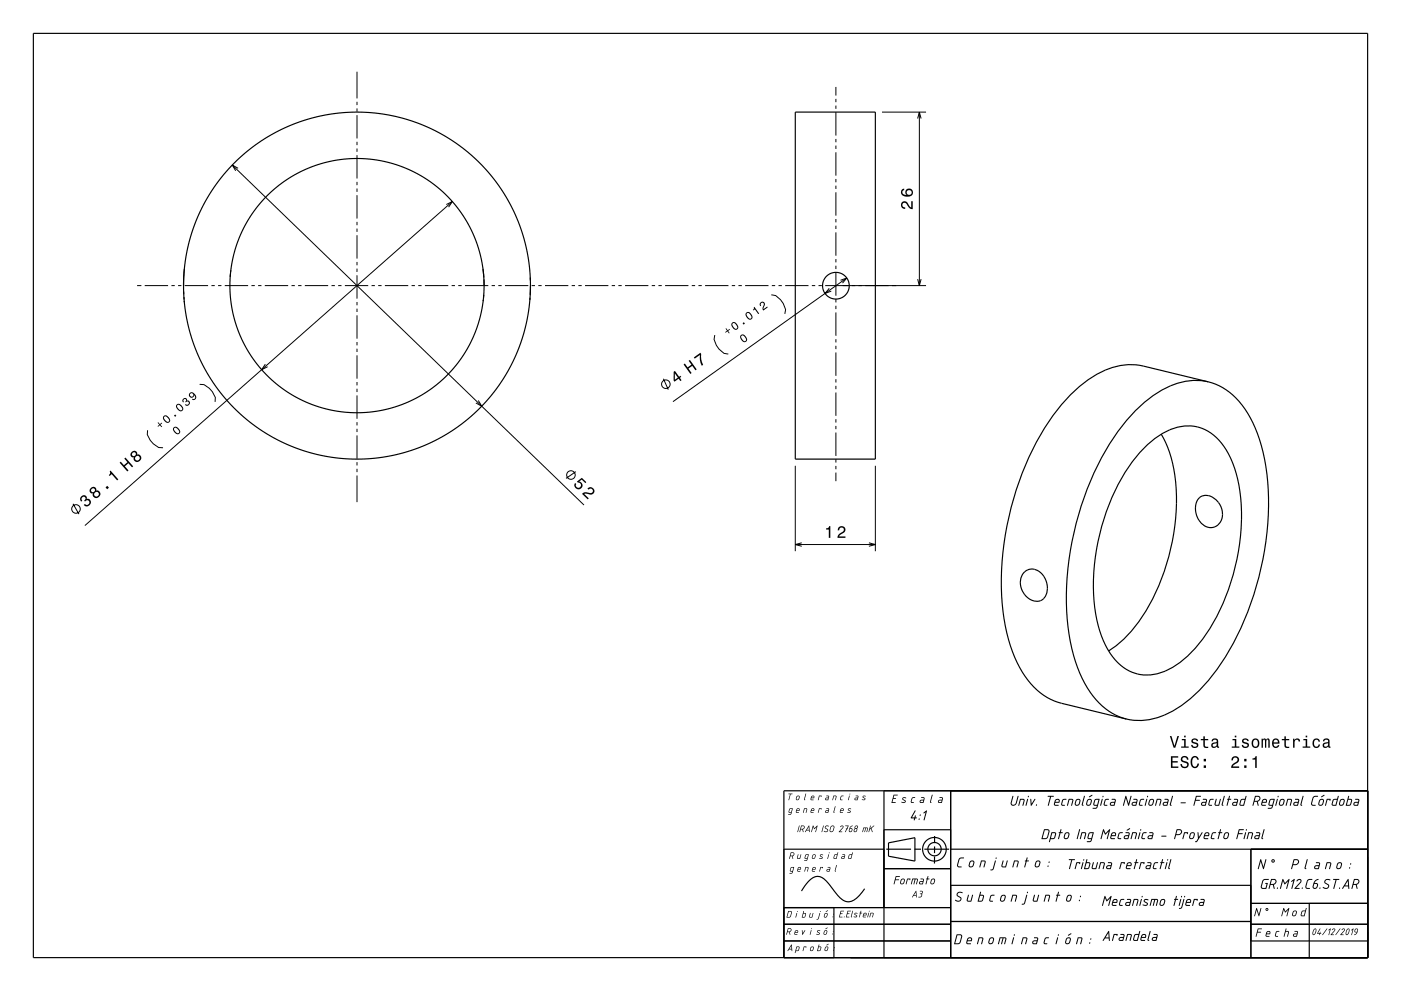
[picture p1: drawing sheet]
<svg xmlns="http://www.w3.org/2000/svg" width="420mm" height="297mm" viewBox="0 0 420 297" stroke-linecap="round" stroke-linejoin="round" font-family="sans-serif">
<g fill="none" stroke="#000" stroke-width=".35">
<path d="M10 10h400v277h-400zM238.4 33.6h24v104h-24zM55.1 87.4v.8M55.1 89l.1 .7M55.2 90.2l.1 .4M55.3 80.6l-.3 5.1M69.1 82.1l-.1 .9M69.2 81l-.1 .4M144.8 80.6l.2 2.6M144.9 89.9l-.1 .3M145 88.4v.8M145.1 83.7v1.8"/>
<path d="M158.9 89.2l-.1 .7M159 83.2v.8M159 85.7l-.1 2.7M159 85.6v.1M362.2 114.4l-19.4-4.7a20 20 0 0 0-16.6 4.1 53.4 53.4 0 0 0-15.5 18.7 87 87 0 0 0-9.3 55.1 34.5 34.5 0 0 0 9.5 19.3 16.9 16.9 0 0 0 7.3 3.9l19.5 4.7M362.3 114.4a20 20 0 0 0-16.6 4.1 53.4 53.4 0 0 0-15.5 18.7 86.9 86.9 0 0 0-9.3 55.1 34.5 34.5 0 0 0 9.6 19.3 16.9 16.9 0 0 0 7.2 3.9M362.3 114.4a19.9 19.9 0 0 1 12.5 10.8 56.4 56.4 0 0 1 5.4 29.1 89.7 89.7 0 0 1-15.4 46.3 39.4 39.4 0 0 1-15.7 13.7M343.9 133.3a17.4 17.4 0 0 1 14.1-5.5 14.2 14.2 0 0 1 10.3 8.3 45.8 45.8 0 0 1 3.3 26.9 62.2 62.2 0 0 1-13.3 31.3 21.4 21.4 0 0 1-13.4 8 13.3 13.3 0 0 1-12.8-7.6 43.1 43.1 0 0 1-4-25.5 62.5 62.5 0 0 1 13.6-33.6zM348.1 130.1a39.9 39.9 0 0 1 4.5 22.9 65.6 65.6 0 0 1-11.2 33.4 32 32 0 0 1-9 8.7M359.5 149.2a3.5 3.5 0 0 1 5 .6 4.9 4.9 0 0 1 .2 7.8l-1 .5a3.9 3.9 0 0 1-4.3-2.2 5.9 5.9 0 0 1 .1-6.7zM307.2 171.4l.5-.4a3.8 3.8 0 0 1 5.2 1.8 6.6 6.6 0 0 1 1.1 3.6 3.4 3.4 0 0 1-2 3.6 3.4 3.4 0 0 1-4-.9 5.3 5.3 0 0 1-.8-7.7zM349.1 214.3a17.8 17.8 0 0 1-11.4 1.2"/>
<path d="M265 237v50M285 237v50M410 237h-175v50M235 254.5h30M265 248.7h20M265.7 254.5h7.4M274.1 254.5h2M274.3 258.1l-7.9-1.5v-4l7.9-1.5v7M277.1 254.5h7.4M280.2 256.7l-.1 2.1M280.2 253.7v2M280.2 250.6v2.1"/>
<path d="M285 254.5h125M375 254.5v32.5M235 277h50M235 272h50M250 272v15M259.2 266.4a7.1 7.1 0 0 1-4.9 3.9 5 5 0 0 1-3.8-2.8l-.7-.8a9.5 9.5 0 0 0-4-4 4 4 0 0 0-4 2.1l-1.5 2.2M265 260.3h20M285 276.2h90M285 265.3h90M375 277h35M375 270.7h35M392.5 270.7v16.3"/>
<path d="M235 282h50M375 282h35"/>
<circle cx="107" cy="85.6" r="52"/>
<circle cx="107" cy="85.6" r="38.1"/>
<circle cx="250.6" cy="85.6" r="4"/>
<circle cx="280.1" cy="254.5" r="3.5"/>
<circle cx="280.2" cy="254.5" r="2"/>
</g>
<g fill="none" stroke="#000" stroke-width=".3">
<path d="M107 21.5v8M107 30.5v1M107 32.5v1M107 34.5v7M250.6 26.1v2.5M250.6 29.6v1M250.6 31.6v1M250.6 33.6v7M264.4 33.6h13.2M275.1 35.5l.5-1.9 .5 1.9M275.6 33.6v52M69.6 49.5l105.5 101.9"/>
<path d="M71.4 50.4l-1.8-.9 1.1 1.7M107 42.5v1M107 44.5v1M107 46.5v7M107 54.5v1M107 56.5v1M107 58.5v7M250.6 41.6v1M250.6 43.6v1M250.6 45.6v7M250.6 53.6v1M250.6 55.6v1"/>
<path d="M250.6 57.6v7M107 66.5v1M107 68.5v1M107 70.5v7M107 78.5v1M133.8 61.3l1.8-.9-1.1 1.7M135.6 60.4l-110.1 97.1M250.6 65.6v1M250.6 67.6v1M250.6 69.6v7M250.6 77.6v1M250.6 79.6v1"/>
<path d="M41.1 85.6h1.3M43.4 85.6h7M51.4 85.6h1M53.4 85.6h1M55.4 85.6h7M63.4 85.6h1M65.4 85.6h1M67.4 85.6h7M75.4 85.6h1M77.4 85.6h1M79.4 85.6h7M87.4 85.6h1"/>
<path d="M89.4 85.6h1M91.4 85.6h7M99.4 85.6h1M101.4 85.6h1M103.4 85.6h7M107 80.5v1M107 82.5v7M107 90.5v1M107 92.5v1M107 94.5v7M111.4 85.6h1M113.4 85.6h1"/>
<path d="M115.4 85.6h7M123.4 85.6h1M125.4 85.6h1M127.4 85.6h7M135.4 85.6h1M137.4 85.6h1M139.4 85.6h7M147.4 85.6h1M149.4 85.6h1M151.4 85.6h7M159.4 85.6h1M161.4 85.6h1"/>
<path d="M163.4 85.6h7M171.4 85.6h1M173.4 85.6h1M175.4 85.6h7M183.4 85.6h1M185.4 85.6h1M187.4 85.6h7M195.4 85.6h1M197.4 85.6h1M199.4 85.6h7M207.4 85.6h1M209.4 85.6h1"/>
<path d="M211.4 85.6h7M219.4 85.6h1M221.4 85.6h1M223.4 85.6h7M231.2 88.4l1.3 .2 1.5 1.2 .8 1.2 .7 1.8-.2 1.3M231.4 85.6h1M233.4 85.6h1M235.4 85.6h7M243.4 85.6h1M245.4 85.6h1M247.4 85.6h30.2M248.6 86.4l-1.3 1.5 1.9-.7"/>
<path d="M250.6 81.6v7M250.6 89.6v1M250.6 91.6v1M250.6 93.6v7M252 84l1.9-.7-1.3 1.6M253.9 83.3l-52.1 37.1M275.1 83.7l.5 1.9 .5-1.9M59.8 115.2l1.4 .1 1.5 1.1 1 1 .9 1.7-.1 1.3M79.5 109.1l-1.1 1.7 1.8-.9M107 102.5v1M107 104.5v1M107 106.5v7"/>
<path d="M107 114.5v1M107 116.5v1M107 118.5v7M198.9 113.5l1.4 3.3M214.3 100.4l-.2 1.3 .7 1.8 .8 1.1 1.4 1.3 1.3 .2M250.6 101.6v1M250.6 103.6v1M250.6 105.6v7M250.6 113.6v1M250.6 115.6v1M250.6 117.6v7M44.2 128.9v1.4l.8 1.7 1 1 1.6 1.1 1.3 .1"/>
<path d="M107 126.5v1M107 128.5v1M107 130.5v7M107 138.5v1M143.4 120l1 1.7-1.7-.9M238.4 139.6v25.6M250.6 125.6v1M250.6 127.6v1M250.6 129.6v7M250.6 137.6v1M250.6 139.6v1M262.4 139.6v25.6"/>
<path d="M21.9 151l1.8 3.1M107 140.5v1M107 142.5v8M172.6 141.3l-2.9 2.1M250.6 141.6v2.6M238.4 163.2h24M240.4 162.7l-2 .5 2 .5M260.5 162.7l1.9 .5-1.9 .5"/>
<circle cx="199.6" cy="115.1" r="1.28"/>
<circle cx="22.8" cy="152.5" r="1.28"/>
<circle cx="171.2" cy="142.4" r="1.28"/>
</g>
<g fill="#000">
<path d="M270.4 60.6a1.2 1.2 0 0 0-.2 1.4 1.2 1.2 0 0 0 1.2 .6v-.4a.71 .71 0 0 1-.9-.6 .71 .71 0 0 1 .5-.8 .71 .71 0 0 1 .9 .5l.1 .3a1.64 1.64 0 0 0 1.6 1.1v-2.4h-.4v1.9l-.4-.3-.8-1.2a1.11 1.11 0 0 0-1.6-.1zM270.3 56.8a1.44 1.44 0 0 0 .2 1.7 1.44 1.44 0 0 0 1.6 .5 1.26 1.26 0 0 0 1.6-1 1.26 1.26 0 0 0-1.2-1.5 1.11 1.11 0 0 0-1 .7 1.11 1.11 0 0 0 .3 1.2 1.03 1.03 0 0 1-1.3-.8l.1-.4 .5-.2v-.5zM271.8 57.7a.75 .75 0 0 1 1.5 0 .75 .75 0 0 1-1.5 0z" fill-rule="evenodd"/>
<path d="M217.5 98.5l.4 .6-.5 .4 .1 .2 .6-.4 .4 .6 .2-.1-.4-.6 .6-.4-.2-.2-.5 .4-.5-.6zM219.6 96.6a1.37 1.37 0 0 0 0 1.6 1.37 1.37 0 0 0 1.4 .5 1.37 1.37 0 0 0 0-1.5 1.37 1.37 0 0 0-1.4-.6zM219.7 96.9a1.2 1.2 0 0 1 1.2 1.6 1.19 1.19 0 0 1-1.2-1.6zM222.6 96.9l.3 .4 .4-.3-.3-.4zM223.8 93.6a1.37 1.37 0 0 0 .1 1.5 1.37 1.37 0 0 0 1.4 .6 1.37 1.37 0 0 0-.1-1.5 1.37 1.37 0 0 0-1.4-.6zM224 93.9a1.2 1.2 0 0 1 1.1 1.5 1.19 1.19 0 0 1-1.1-1.5zM226 92.1v.4l-.3 .4 .1 .2 .5-.4 1 1.4 .3-.1-1.4-2.1zM228.1 90.6a.79 .79 0 0 0-.2 1.2l.3-.2a.49 .49 0 0 1-.1-.7 .49 .49 0 0 1 .7-.1 .49 .49 0 0 1 .1 .7l-.3 1 .2 .6 1.4-1-.2-.2-1.1 .7v-.1a1.48 1.48 0 0 0 0-2z" fill-rule="evenodd"/>
<path d="M250.4 85.4h.4v.4h-.4z" fill-rule="evenodd"/>
<path d="M202 111.4l-.1 2.6 .3 .4 1.3-.9 .5 .7 .3-.3-.5-.7 .4-.3-.2-.3-.4 .3-1.3-1.7zM202.3 111.9l.9 1.3-.9 .6z" fill-rule="evenodd"/>
<path d="M204.9 109.2l2.1 2.9 .3-.3-.9-1.3 1.1-.9 1 1.4 .4-.3-2.1-2.8-.3 .2 .8 1.2-1.2 .8-.8-1.2zM208 107.1l.3 .4 1.5-1.1a5.2 5.2 0 0 0 .6 3.2l.4-.3a5.3 5.3 0 0 1-.6-3.2l-.2-.4z" fill-rule="evenodd"/>
<path d="M222.2 100.4a1.37 1.37 0 0 0 0 1.5 1.37 1.37 0 0 0 1.5 .5 1.37 1.37 0 0 0-.1-1.5 1.37 1.37 0 0 0-1.4-.5zM222.4 100.6a1.2 1.2 0 0 1 1.1 1.6 1.19 1.19 0 0 1-1.1-1.6z" fill-rule="evenodd"/>
<path d="M47.2 126.7l.6 .6-.6 .4 .2 .2 .5-.4 .5 .5 .2-.1-.5-.6 .5-.5-.1-.1-.6 .4-.5-.6zM49.1 124.7a1.37 1.37 0 0 0 .2 1.5 1.37 1.37 0 0 0 1.5 .4 1.37 1.37 0 0 0-.2-1.6 1.37 1.37 0 0 0-1.5-.3zM49.3 124.9a1.2 1.2 0 0 1 1.3 1.4 1.19 1.19 0 0 1-1.3-1.4zM52.2 124.5l.3 .4 .4-.3-.4-.4zM53 121.2a1.37 1.37 0 0 0 .2 1.5 1.37 1.37 0 0 0 1.5 .4 1.38 1.38 0 0 0-.2-1.5 1.38 1.38 0 0 0-1.5-.4zM53.2 121.4a1.19 1.19 0 0 1 1.3 1.5 1.19 1.19 0 0 1-1.3-1.5zM54.9 119.5a.73 .73 0 0 0 0 1.1l.2-.2a.43 .43 0 0 1-.2-.5 .43 .43 0 0 1 .6-.3 .43 .43 0 0 1 .3 .6l-.3 .2 .2 .2a.52 .52 0 0 1 .8-.1 .52 .52 0 0 1 0 .8 .52 .52 0 0 1-.8-.2l-.3 .2a.8 .8 0 0 0 1.4-.1 .8 .8 0 0 0-.7-1.1 .63 .63 0 0 0-.4-.8 .63 .63 0 0 0-.8 .2zM56.9 117.8a.81 .81 0 0 0 .1 1.3 .81 .81 0 0 0 1.2-.7 .72 .72 0 0 1 .2 1.1l-.9 .2a.92 .92 0 0 0 1.3-.4 .92 .92 0 0 0-.5-1.3 .95 .95 0 0 0-1.4-.2zM56.9 118.3a.55 .55 0 0 1 1.1 0 .55 .55 0 0 1-1.1 0z" fill-rule="evenodd"/>
<path d="M52.1 128.1a1.37 1.37 0 0 0 .2 1.5 1.37 1.37 0 0 0 1.5 .4 1.37 1.37 0 0 0-.2-1.5 1.37 1.37 0 0 0-1.5-.4zM52.3 128.3a1.2 1.2 0 0 1 1.3 1.4 1.19 1.19 0 0 1-1.3-1.4z" fill-rule="evenodd"/>
<path d="M24.4 148.7a1.05 1.05 0 0 0-.1 1.6l.4-.2a.62 .62 0 0 1-.3-.8 .62 .62 0 0 1 .8-.4 .62 .62 0 0 1 .4 .8l-.4 .3 .3 .3a.72 .72 0 0 1 1-.3 .72 .72 0 0 1 .2 1 .72 .72 0 0 1-1 .3l-.2-.3-.4 .3a1.18 1.18 0 0 0 1.9-.1 1.18 1.18 0 0 0-.7-1.7h-.3a.9 .9 0 0 0-.5-1 .9 .9 0 0 0-1.1 .2zM27.3 146.2a.89 .89 0 0 0-.4 1.1 .89 .89 0 0 0 1 .6 1.09 1.09 0 0 0 .9 1.3 1.09 1.09 0 0 0 1.2-1.1 1.09 1.09 0 0 0-1.2-1.1 .88 .88 0 0 0-.4-1.1 .88 .88 0 0 0-1.1 .3zM28.2 148.1a.71 .71 0 0 1 1.4 0 .71 .71 0 0 1-1.4 0zM27.3 147a.6 .6 0 0 1 1.2 0 .6 .6 0 0 1-1.2 0zM31.6 146.1l.5 .5 .6-.4-.5-.6zM32.9 141.3a.77 .77 0 0 1-.3 1.1l.3 .3 .6-.6 1.6 1.9 .4-.3-2.4-2.7z" fill-rule="evenodd"/>
<path d="M35.9 138.7l2.3 2.6 .3-.3-1.1-1.2 1.1-1 1.1 1.3 .3-.3-2.3-2.7-.3 .3 .9 1.1-1 .9-1-1zM39.5 135.4a.89 .89 0 0 0-.4 1.1 .89 .89 0 0 0 1 .6 1.09 1.09 0 0 0 1 1.3 1.09 1.09 0 0 0 1.2-1.1 1.09 1.09 0 0 0-1.2-1.1 .89 .89 0 0 0-.5-1.1 .89 .89 0 0 0-1.1 .3zM40.5 137.3a.71 .71 0 0 1 1.4 0 .71 .71 0 0 1-1.4 0zM39.6 136.2a.59 .59 0 0 1 1.1 0 .59 .59 0 0 1-1.1 0z" fill-rule="evenodd"/>
<path d="M172.4 144.7a1.21 1.21 0 0 0 .4 1.8 1.21 1.21 0 0 0 1.7-.6 1.21 1.21 0 0 0-.9-1.6l.8-.6 1.1 1.1 .3-.3-1.4-1.3-1.5 1.1 .3 .3a.8 .8 0 0 1 1.1 .7 .8 .8 0 0 1-.9 .9 .8 .8 0 0 1-.7-1.1zM174.5 148l1.7 1.7 .3-.3-1.4-1.4 1.2 .1a1.18 1.18 0 0 0 1.7-.2 1.18 1.18 0 0 0-.2-1.7 1.18 1.18 0 0 0-1.7 .2l.3 .4a.7 .7 0 0 1 1-.3 .7 .7 0 0 1 .3 1 .7 .7 0 0 1-1 .2l-.3-.1a1.63 1.63 0 0 0-1.9 .4z" fill-rule="evenodd"/>
<path d="M247.6 158.3v.4h.9v2.5h.4v-3.5h-.3a.78 .78 0 0 1-1 .6zM251.5 158l-.4 .9h.5a.71 .71 0 0 1 .5-.8 .71 .71 0 0 1 .9 .5 .71 .71 0 0 1-.5 .9l-.3 .1a1.63 1.63 0 0 0-1.1 1.6h2.4v-.4h-1.9l.8-.8a1.17 1.17 0 0 0 1-1.7 1.17 1.17 0 0 0-1.9-.3z" fill-rule="evenodd"/>
<path d="M236.4 237.9h1.2l-.6 .1-.5 1.8 .3-1.8zM238.9 238.6l.5-.2 .3 .3-.1 .8-.3 .3h-.5l-.2-.2zM239 238.7l-.2 .7 .2 .2 .3-.1 .2-.6-.1-.3zM241.5 237.8l.2 .2-.4 1.8-.3-.2zM243.4 238.7l-.1 .3h.6v-.3zM243.3 238.6l.5-.2 .3 .3v.5h-.9v.3l.7 .1v.2l-.9-.2zM245.5 238.5l.8 .1-.1 .2-.1-.2h-.4l-.4 1.2zM247.7 238.5l.8 .1-.2 1.2-.9-.2 .2-.5 .7-.1v-.3zM247.6 239.3v.3h.5l.1-.4zM249.9 238.5l.9 .1-.3 1.2-.2-.1 .2-1.1h-.5l-.3 1.2h-.2zM252.2 238.5h.7l-.7 .3-.2 .7 .5 .1v.2l-.7-.2zM254.6 238.5l.1 .1-.4 1.2zM254.7 238a.13 .13 0 0 1 .2 0 .13 .13 0 0 1-.2 0zM256.5 238.5l.8 .1-.2 1.2h-.7l-.2-.2 .2-.5 .7-.1v-.3zM256.4 239.3v.3h.5l.1-.4zM258.7 238.6h.8l-.7 .2 .6 .5-.3 .5-.7-.1 .8-.2-.6-.5z" fill-rule="evenodd"/>
<path d="M267.9 238.2l1.2 .1-1 .1-.2 .8 .7 .1-.8 .1-.3 1h1v.2l-1.2 .1zM270.6 239.1l.5-.2 .6 .2-1 .2 .8 .7-.3 .6-1-.1 .1-.2 .8 .1 .2-.2-.8-.6zM273.4 239h1l-.9 .4-.2 .9 .6 .1v.3l-.6-.1-.3-.2zM276.2 238.9h.7l.3 .3-.4 1.5-.8-.1-.3-.2 .2-.6 1-.1v-.5h-.7zM276 240v.4h.7l.1-.5zM279.4 238.2l.2 .1-.5 2 .1 .3-.1 .1-.3-.4zM281.7 238.9h.7l.3 .3-.4 1.5-.8-.1-.3-.2 .2-.6 1-.1v-.5l-.7-.1zM281.5 240v.4h.7l.1-.5z" fill-rule="evenodd"/>
<path d="M351 226.6v3.5h2.3v-.4h-1.8v-1.2h1.6v-.4h-1.6v-1h1.7v-.5zM354.3 226.8a1.09 1.09 0 0 0-.2 1.4 1.09 1.09 0 0 0 1.3 .4 .64 .64 0 0 1 .4 1 .64 .64 0 0 1-1 .2l-.5-.8h-.4a1.21 1.21 0 0 0 1.5 1.3 1.21 1.21 0 0 0 .7-1.9l-.8-.3a.72 .72 0 0 1-.9-.6 .7 .7 0 0 1 .8-.5 .7 .7 0 0 1 .6 .7h.5a1.19 1.19 0 0 0-.7-1.1 1.19 1.19 0 0 0-1.3 .2zM357.3 227a2.03 2.03 0 0 0 .9 3.2 1.32 1.32 0 0 0 1.3-1.4h-.5a.82 .82 0 0 1-1.1 .9 1.82 1.82 0 0 1 .3-2.7l.5 .2 .2 .5h.5a1.19 1.19 0 0 0-.8-1.1 1.19 1.19 0 0 0-1.3 .4zM360.9 229.4v.7h.6v-.7zM360.9 227.4v.8h.6v-.8z" fill-rule="evenodd"/>
<path d="M350.7 220.6l1.1 3.5h.5l1.1-3.5h-.4l-.9 3-.9-3zM354.3 221.5v.4h.7v1.8h-.9v.4h2.3v-.4h-1v-2.2zM355 220.5v.5h.5v-.5zM357.4 221.5l-.2 .3a.96 .96 0 0 0 1.2 1.2l.3 .1a.6 .6 0 0 1-.5 .8 .6 .6 0 0 1-.7-.6h-.4a1.03 1.03 0 0 0 1.3 .9 1.03 1.03 0 0 0 .6-1.4l-1.3-.5a.54 .54 0 0 1 .4-.7 .54 .54 0 0 1 .6 .5h.5a1.09 1.09 0 0 0-1.8-.6zM360.8 220.7v.8h-.8v.4h.8v1.7a1.04 1.04 0 0 0 1.4 .6v-.4a.68 .68 0 0 1-1-.4v-1.5h1v-.4h-1v-.8zM363.5 221.5l-.3 .7h.4a.55 .55 0 0 1 .7-.6 .55 .55 0 0 1 .4 .8l-.2 .1a.91 .91 0 0 0-1.3 .5 .91 .91 0 0 0 .7 1.2l.9-.5 .1 .3 .6 .1-.3-.6v-1.4a1.02 1.02 0 0 0-.7-.8 1.02 1.02 0 0 0-1 .2zM363.7 223l1.1-.3a.77 .77 0 0 1-.2 .9 .77 .77 0 0 1-.9 .1zM369.5 221.5v.4h.7v1.8h-.9v.4h2.2v-.4h-.9v-2.2zM370.2 220.5v.5h.4v-.5zM372.6 221.5l-.2 .3a.96 .96 0 0 0 1.2 1.2l.3 .1a.6 .6 0 0 1-.5 .8 .6 .6 0 0 1-.7-.6h-.4a1.03 1.03 0 0 0 1.3 .9 1.03 1.03 0 0 0 .6-1.4l-1.3-.5a.54 .54 0 0 1 .4-.7 .54 .54 0 0 1 .6 .5h.5a1.09 1.09 0 0 0-1.8-.6zM375.5 221.7a1.45 1.45 0 0 0-.2 1.7 1.45 1.45 0 0 0 1.6 .7 1.45 1.45 0 0 0 .7-1.8 1.45 1.45 0 0 0-1.7-.9zM375.8 222a.67 .67 0 0 1 .8-.3 .67 .67 0 0 1 .4 .6 .93 .93 0 0 1 .1 1 .93 .93 0 0 1-1 .4 1.36 1.36 0 0 1-.3-1.7zM378.2 221.4v2.7h.4v-1.8l.2-.6h.3l.1 .3v2.1h.4v-2.1l.4-.3 .2 .5v1.9h.4v-1.9a.7 .7 0 0 0-.5-.9l-.5 .4-.5-.4-.5 .4v-.3zM381.6 221.7a1.46 1.46 0 0 0-.2 1.6 1.46 1.46 0 0 0 1.4 .8l.7-.8h-.4l-.6 .5a.76 .76 0 0 1-.7-.9h1.8a1.17 1.17 0 0 0-.5-1.4 1.17 1.17 0 0 0-1.5 .2zM382 221.9l.2-.2a.67 .67 0 0 1 .7 .1 .67 .67 0 0 1 .2 .7h-1.3zM385 220.7v.8h-.7v.4h.7l.1 1.7a1.05 1.05 0 0 0 1.4 .6v-.4a.68 .68 0 0 1-1-.4v-1.5h1v-.4h-1v-.8zM387.6 221.4v2.7h.5v-1.6a.66 .66 0 0 1 .4-.7 .66 .66 0 0 1 .8 .2v.2h.5a.89 .89 0 0 0-.7-.9 .89 .89 0 0 0-1.1 .5v-.4zM390.7 221.5v.4h.7v1.8h-.9v.4h2.3v-.4h-.9v-2.2zM391.4 220.5v.5h.5v-.5zM393.8 221.7a1.45 1.45 0 0 0-.3 1.6 1.45 1.45 0 0 0 1.6 .8l.5-.5 .1-.5h-.4l-.4 .6a1.02 1.02 0 0 1-1-1 1.02 1.02 0 0 1 1-1l.4 .6h.4a1.09 1.09 0 0 0-.7-1 1.09 1.09 0 0 0-1.2 .4zM396.9 221.5l-.3 .7h.4a.55 .55 0 0 1 .7-.6 .55 .55 0 0 1 .4 .8l-.2 .1a.91 .91 0 0 0-1.3 .5 .91 .91 0 0 0 .7 1.2l.9-.5 .1 .3 .6 .1v-.3l-.3-.1v-1.6a1.02 1.02 0 0 0-.7-.8 1.02 1.02 0 0 0-1 .2zM397 223l1.1-.3a.77 .77 0 0 1-.2 .9 .77 .77 0 0 1-.8 .1z" fill-rule="evenodd"/>
<path d="M369.5 226.9l-.3 1h.4a.71 .71 0 0 1 .5-.9 .71 .71 0 0 1 .9 .5 .71 .71 0 0 1-.5 .9l-.3 .2a1.63 1.63 0 0 0-1.1 1.5h2.4v-.4h-1.9l.8-.8a1.17 1.17 0 0 0 1-1.7 1.17 1.17 0 0 0-1.9-.3zM373 229.4v.7h.7v-.7zM373 227.4v.8h.7v-.8zM375.5 227.3v.3h.8v2.5h.4v-3.5h-.3a.77 .77 0 0 1-.9 .7z" fill-rule="evenodd"/>
<path d="M236.7 242.4l1-.1-.5 1.8-.9 .1v-.2h.7l.1-.4-.7-.2zM236.8 242.5l-.2 .8 .6 .1 .2-1zM239 242.5l-.1 .3h.6v-.3zM238.9 242.4l.5-.2 .3 .2v.6h-.9v.2l.7 .2v.2l-.9-.1zM241.1 242.3l.9 .1-.3 1.2v-1.2h-.5l-.3 1.2h-.2zM243.4 242.5l-.1 .3h.6v-.3zM243.3 242.4l.5-.2 .3 .3v.5h-.9v.3l.7 .1v.2l-.9-.1zM245.5 242.3l.8 .1-.1 .2-.1-.2h-.4l-.4 1.2zM247.7 242.3l.8 .1-.2 1.2-.9-.2 .2-.5 .7-.1v-.3zM247.6 243.1v.3h.5l.1-.4zM250.3 241.7h.2l-.4 1.9-.3-.2zM252.3 242.5l-.2 .3h.6v-.3zM252.1 242.4l.5-.2 .3 .2v.6h-.9v.3l.7 .1v.2l-.9-.1zM254.3 242.4l.3-.2 .6 .2-.8 .2 .6 .5-.2 .5-.8-.1 .8-.2-.6-.5z" fill-rule="evenodd"/>
<path d="M237.1 255.5l.7-.1 .3 .4-.1 .5-.4 .3 .1 .8-.3-.8h-.4l-.2 .8h-.2zM237.2 255.6l-.2 .8h.7l.2-.6zM239.2 256.1h.2l-.1 1.1h.4l.3-1.1h.2l-.4 1.3-.9-.2zM241.5 256.1h1l-.5 1.7-.9 .2v-.2h.7l.1-.4-.7-.2zM241.6 256.3l-.2 .8 .6 .1 .2-1zM243.7 256.2l.6-.2 .2 .3-.1 .8-.4 .3-.6-.2zM243.8 256.3l-.2 .7 .2 .2 .4-.1 .1-.7-.2-.2zM245.9 256.1l.9 .1-.8 .2 .6 .5-.2 .5-.8-.1 .8-.2-.6-.5zM248.4 256.1h.1l-.4 1.3zM248.5 255.6a.13 .13 0 0 1 .2 0 .13 .13 0 0 1-.2 0zM250.1 256.2l.8-.2 .2-.5h.2l-.6 1.9-.8-.2zM250.3 256.3l-.2 .9h.5l.3-1zM252.5 256.1l.6-.1 .3 .2-.3 1.2-.9-.2 .2-.5 .7-.1v-.3zM252.5 256.9l-.1 .3h.5l.1-.4zM254.5 256.2l.9-.2 .1-.5h.2l-.6 1.9-.8-.2zM254.7 256.3l-.2 .8 .5 .1 .3-1z" fill-rule="evenodd"/>
<path d="M237.1 260l1-.1-.5 1.8-.9 .1v-.2h.7l.1-.4-.7-.2zM237.2 260.1l-.2 .8 .6 .1 .2-1zM239.4 260.1l-.1 .3h.6v-.3zM239.3 260l.5-.2 .3 .3v.5h-.9v.3l.7 .1v.2h-.7l-.2-.2zM241.5 259.8l.9 .2-.3 1.2v-1.2h-.5l-.3 1.2h-.2zM243.8 260.1l-.1 .3h.6v-.3zM243.7 260l.5-.2 .3 .2v.6h-.9v.3l.7 .1v.2l-.9-.2zM245.9 259.9h.8l-.1 .3-.5-.2-.4 1.2zM248.1 259.9l.8 .1-.2 1.2h-.7l-.2-.2 .2-.5 .7-.1v-.3zM248 260.7v.3h.5l.1-.4zM250.7 259.3h.2l-.4 1.9-.3-.2z" fill-rule="evenodd"/>
<path d="M239.6 247.4l.1 .1-.6 1.9zM240.2 247.4h.7l.3 .4-.1 .5-.4 .3 .1 .8-.3-.8h-.4l-.3 .8-.1-.1zM240.3 247.6l-.2 .8 .7-.1 .2-.6zM242.4 247.8l-.5 .9h.6zM242.4 247.4l.2 .1 .1 1.9-.1-.1-.1-.4h-.7l-.4 .5zM243.7 247.4l.5 .8 .9-.8-.5 2-.2-.1 .4-1.4-.7 .6-.3-.7-.4 1.5h-.2zM246.8 247.4l.2 .1-.6 1.9zM247.5 247.6l.4-.2 .6 .2h-.7l-.3 .2v.3l.8 .6-.2 .5-.4 .2-.7-.3 .7 .1 .3-.3v-.3l-.7-.4zM249.3 247.7l-.4 1.2 .3 .3 .5-.3 .3-1-.2-.3zM249.1 247.6l.7-.2 .4 .5-.3 1.1-.7 .4-.5-.5zM252 247.6l.6-.2 .3 .3-.1 .4-1 1.1 .7 .2h-1l1.2-1.5-.3-.3-.5 .3zM253.4 247.4l1 .1-.4 .8 .2 .2h-.3l-.5 .9 .3-.9-.1-.1 .2-.1 .4-.7h-.7zM254.8 248.4l-.1 .6 .4 .2 .3-.7zM254.9 247.7l.8-.3-.8 .7 .5 .2 .2 .3-.3 .6-.5 .2-.3-.5zM256.4 247.5l.6-.1 .2 .4-.3 .5v.8l-.6 .3-.4-.4zM256.3 248.5l-.2 .6 .4 .1 .3-.7zM256.4 247.9a.33 .33 0 0 0 .6 0 .33 .33 0 0 0-.6 0zM258.8 248l1.3 .1-.2 1.3-.2-.1 .2-1.1h-.3l-.4 1.2 .2-1.2h-.4l-.3 1.1h-.2zM260.9 247.4l.1 .1-.2 .8 1.3-.9-.8 .8 .3 1.2-.5-1-.4 .3-.2 .7-.1-.1z" fill-rule="evenodd"/>
<path d="M274.2 242.9l.3 .2-1.1 1.9h.7l.3-.6v.6l.5 .1-.5 .2-.3 .6v-.6l-1.1-.2zM275.4 245.5a.2 .2 0 0 1 .4 0 .2 .2 0 0 1-.4 0zM275.7 244.3a.2 .2 0 0 1 .4 0 .2 .2 0 0 1-.4 0zM276.9 243.5l1-.6-.9 3-.1-.2 .6-2.3-.5 .4z" fill-rule="evenodd"/>
<path d="M287.6 257.2l.5-.2 .9 .1-.1 .2h-.9l-.4 .4-.4 1.7 .2 .3h.8v.3l-.9-.1-.4-.4zM290.8 258.1l.8-.2 .5 .3-.2 1.2-.5 .5-.6 .1-.4-.4zM291 258.3l-.3 1a.48 .48 0 0 0 .5 .4 .48 .48 0 0 0 .4-.5l.2-.7a.42 .42 0 0 0-.3-.4 .42 .42 0 0 0-.5 .2zM294.1 257.9h1l.4 .2-.4 1.9-.3-.2 .4-1.4-.2-.2h-.7l-.4 1.7h-.3zM298.3 257.9l.3 .1-.7 2.4-.4 .4-.5 .1-.1-.3 .7-.3zM298.5 257.2a.19 .19 0 0 1 .3 0 .19 .19 0 0 1-.3 0zM300.6 257.9l.3 .1-.4 1.4 .2 .3h.7l.4-1.7 .3-.1-.6 2-.9 .1-.4-.3zM304 257.9h1l.4 .2-.4 1.9-.3-.2 .4-1.4-.2-.2h-.7l-.4 1.7h-.3zM307.8 257l.3 .1-.2 .8 .6 .1-.7 .2-.6 1.8-.2-.2 .5-1.6-.3-.2 .4-.1zM310.6 258.1l.8-.2 .5 .4-.2 1.1-.5 .5h-.7l-.3-.3zM310.8 258.3l-.3 1a.48 .48 0 0 0 .5 .4 .48 .48 0 0 0 .4-.5l.2-.7a.42 .42 0 0 0-.3-.4 .42 .42 0 0 0-.5 .2zM314 259.6a.2 .2 0 0 1 .4 0 .2 .2 0 0 1-.4 0zM314.3 258.4a.2 .2 0 0 1 .4 0 .2 .2 0 0 1-.4 0z" fill-rule="evenodd"/>
<path d="M303.6 238.5l.2 .2-.5 2.1 .4 .4 .8-.4 .6-2.2h.3l-.7 2.3-.9 .6-.6-.2-.2-.5zM305.8 239.4h1l.3 .3-.4 1.8-.2-.2 .4-1.4-.3-.2h-.6l-.5 1.7h-.2zM308 239.4l.2 .2-.6 1.9zM308.1 238.8a.2 .2 0 0 1 .4 0 .2 .2 0 0 1-.4 0zM308.9 239.5h.3l.1 1.4 .8-1.5 .3 .1-1.2 2-.2-.1zM310.6 241.3a.19 .19 0 0 1 .3 0 .19 .19 0 0 1-.3 0zM314.1 238.5l1.8 .2-.8 .1-.8 2.7-.2-.2 .7-2.5h-.7zM316.6 239.9l-.2 .4h.9l.1-.3a.43 .43 0 0 0-.3-.3 .43 .43 0 0 0-.5 .2zM316.4 239.7l.8-.3 .5 .4-.1 .8h-1.3v.3l.1 .3h.9v.3h-1l-.3-.3zM318.6 239.6l1.1-.1v.2h-.8l-.2 .3-.3 1.1 .8 .1-.1 .3h-.7l-.3-.3zM320.4 239.4h1l.3 .3-.4 1.8-.2-.2 .4-1.4-.3-.2h-.6l-.4 1.7h-.3zM322.6 239.7l.8-.3 .5 .4-.2 1.1-.5 .6h-.7l-.3-.4zM322.8 239.9l-.3 1a.48 .48 0 0 0 .5 .3 .48 .48 0 0 0 .4-.5l.2-.7a.42 .42 0 0 0-.3-.4 .42 .42 0 0 0-.5 .3zM325 238.6l.2 .1-.6 2.4 .2 .3-.2 .1-.3-.4zM326 239.7l.8-.3 .5 .4-.2 1.1-.5 .6h-.6l-.4-.4zM326.2 239.9l-.3 1a.48 .48 0 0 0 .5 .3 .48 .48 0 0 0 .5-.5l.1-.7a.42 .42 0 0 0-.3-.4 .42 .42 0 0 0-.5 .3zM326.5 238.7l1-.4-.8 .6zM328.2 239.6l1.3-.2 .2 .2-.8 2.5-.4 .3h-.9v-.3l1-.1 .2-.5h-.7l-.3-.3zM328.4 239.8l-.3 1.3 .8 .1 .4-1.5zM330.3 239.4l.3 .2-.7 1.9zM330.5 238.8a.2 .2 0 0 1 .4 0 .2 .2 0 0 1-.4 0zM331.3 239.6l1.1-.1v.2h-.8l-.2 .3-.2 1.1 .7 .1v.3h-.8l-.2-.3zM333.3 239.4h.9l.3 .3-.4 1.8h-1l-.4-.3 .3-.8 1.1-.1 .1-.5-.9-.1zM333.1 240.7v.5h.8l.1-.6zM337.4 238.5l.3 .1 .6 2.2 .6-2.2h.3l-.8 2.9-.2-.1-.7-2.2-.6 2.2h-.3zM339.8 239.4h.9l.3 .3-.4 1.8h-1l-.3-.3 .2-.8 1.1-.1 .1-.5-.9-.1zM339.7 240.7l-.1 .5h.8l.2-.6zM341.9 239.6l1.1-.1-.1 .2h-.7l-.2 .3-.3 1.1 .8 .1v.3h-.8l-.3-.3zM343.7 239.4l.2 .2-.6 1.9zM343.9 238.8a.19 .19 0 0 1 .3 0 .19 .19 0 0 1-.3 0zM344.7 239.6l.8-.2 .5 .4-.3 1.1-.5 .6h-.6l-.3-.4zM344.9 239.9l-.4 1a.48 .48 0 0 0 .6 .3 .48 .48 0 0 0 .4-.5l.2-.7a.42 .42 0 0 0-.4-.4 .42 .42 0 0 0-.4 .3zM346.8 239.4h1l.3 .3-.4 1.8-.2-.2 .4-1.4-.3-.2h-.6l-.4 1.7h-.3zM349.1 239.4h.9l.3 .3-.4 1.8h-1l-.3-.3 .2-.8 1.2-.1v-.5l-.8-.1zM349 240.7l-.1 .5h.8l.2-.6zM351.4 238.5l.2 .2-.6 2.4 .2 .3-.2 .1-.3-.4zM354 240.5l1.3-.1 .2 .2-1.4 .1zM358.6 238.5l1.4 .2-1.2 .1-.3 .9h1.1l.1 .2-1.3 .1-.5 1.5-.1-.2zM360.6 239.4h.9l.3 .3-.4 1.8h-1l-.3-.3 .2-.8 1.2-.1v-.5l-.8-.1zM360.5 240.7l-.1 .5h.8l.2-.6zM362.7 239.6l1.1-.1v.2h-.8l-.2 .3-.3 1.1 .8 .1v.3h-.7l-.3-.3zM364.5 239.4l.3 .1-.4 1.5 .2 .2h.7l.4-1.7h.3l-.6 2h-1l-.3-.3zM366.9 238.5l.3 .2-.7 2.4 .3 .3-.2 .1-.4-.4zM368.5 238.5l.2 .1-.2 .8h.5l.1 .2-.6 .1-.7 1.8 .3-1.8-.2-.2 .3-.1zM369.9 239.4h.9l.4 .3-.5 1.8h-1l-.3-.3 .2-.8 1.2-.1v-.5l-.8-.1zM369.8 240.7l-.1 .5h.8l.2-.6zM372 239.6l1.2-.2 .2-.8h.3l-.8 2.9h-1l-.3-.3zM372.2 239.8l-.3 1.3 .8 .1 .4-1.5zM376.3 238.5h1.1l.4 .5-.1 .8-.6 .4 .2 1.3-.3-.1-.2-1.1h-.7l-.3 1.1h-.3zM376.5 238.8l-.4 1.2 1.1-.1 .3-.4v-.5zM378.7 239.9l-.2 .4h1v-.3a.43 .43 0 0 0-.3-.3 .43 .43 0 0 0-.5 .2zM378.5 239.7l.8-.3 .5 .3-.1 .9h-1.2l-.1 .3 .1 .3h.9v.3h-1l-.3-.3zM380.7 239.6l.5-.2 1 .1-.8 2.6-.4 .3h-.9v-.3l1-.1 .2-.5h-.8l-.2-.3zM380.9 239.8l-.3 1.3 .8 .1 .4-1.5zM382.8 239.4l.3 .2-.7 1.9zM383 238.8a.2 .2 0 0 1 .4 0 .2 .2 0 0 1-.4 0zM383.8 239.7l.8-.3 .5 .4-.2 1.1-.5 .6h-.7l-.3-.4zM384 239.9l-.3 1a.48 .48 0 0 0 .5 .3 .48 .48 0 0 0 .4-.5l.2-.7a.42 .42 0 0 0-.3-.4 .42 .42 0 0 0-.5 .3zM385.9 239.4h1l.4 .3-.4 1.8-.2-.2 .3-1.4-.2-.2h-.6l-.5 1.7h-.3zM388.3 239.4h.9l.3 .3-.5 1.8h-.9l-.4-.3 .3-.8 1.1-.1 .1-.5-.9-.1zM388.1 240.7v.5h.8l.1-.6zM390.5 238.5l.3 .2-.7 2.4 .3 .3-.2 .1-.4-.4zM393.7 238.8l.6-.3 .8 .1-1 .2-.3 .4-.5 1.7 .2 .3h.9l-.1 .3h-.9l-.4-.5zM395.6 239.7l.8-.3 .5 .4-.2 1.1-.5 .6h-.7l-.3-.4zM395.8 239.9l-.3 1a.48 .48 0 0 0 .5 .3 .48 .48 0 0 0 .4-.5l.2-.7a.42 .42 0 0 0-.3-.4 .42 .42 0 0 0-.5 .3zM396.1 238.7l1-.4-.9 .6zM397.7 239.4l1.2 .2-.2 .4-.1-.3h-.6l-.7 1.8zM399.7 239.6l1.2-.2 .2-.8h.2l-.7 2.9h-1.1l-.3-.3zM399.9 239.8l-.4 1.3 .9 .1 .4-1.5zM401.8 239.7l.8-.3 .5 .4-.2 1.1-.5 .6h-.6l-.4-.4zM402 239.9l-.3 1a.48 .48 0 0 0 .5 .3 .48 .48 0 0 0 .5-.5l.1-.7a.42 .42 0 0 0-.3-.4 .42 .42 0 0 0-.5 .3zM404.2 238.5l.3 .1-.2 .8h.8l.3 .6-.5 1.3-1.3 .2zM404.2 239.7l-.4 1.5 .9-.1 .3-1.1-.1-.3zM406.3 239.4h.9l.3 .3-.4 1.8h-1l-.3-.3 .2-.8 1.1-.1 .1-.5-.9-.1zM406.2 240.7l-.1 .5h.8l.2-.6z" fill-rule="evenodd"/>
<path d="M313 248.6l1.2-.1 .4 .7-.6 2-.5 .3h-1.2zM313.2 248.8l-.6 2.4h.9l.4-.4 .4-1.8-.2-.2zM315.2 249.4h1.1l.3 .6-.4 1.2-.3 .3h-.9l-.4 .9-.1-.2zM315.5 249.7l-.5 1.5h.8l.3-.3 .2-1.1zM318 248.5l.2 .1-.2 .8h.5l.1 .2-.7 .1-.6 1.8-.1-.2 .4-1.6-.2-.2 .3-.1zM319.3 249.7l.8-.3 .5 .4-.3 1.2-.4 .5h-.6l-.4-.4zM319.5 249.9l-.3 1a.48 .48 0 0 0 .5 .3 .48 .48 0 0 0 .4-.4l.2-.8a.42 .42 0 0 0-.3-.4 .42 .42 0 0 0-.5 .3zM323.5 248.6l.3 .1-.9 2.8-.1-.2zM324.2 249.4h1l.4 .3-.4 1.8-.2-.2 .3-1.4-.2-.2h-.6l-.5 1.7h-.3zM326.5 249.6l1.3-.2 .1 .2-.7 2.5-.5 .3h-.8v-.3l1-.1 .2-.5h-.8l-.3-.3zM326.7 249.8l-.4 1.3 .9 .1 .4-1.5zM330.7 248.5l.2 .1 .5 1.1 1.2-1.2 .2 .1-.8 2.9-.2-.2 .6-2.1-1 1-.6-1.1-.6 2.3h-.3zM333.5 249.9l-.2 .4h.9l.1-.3a.42 .42 0 0 0-.3-.4 .42 .42 0 0 0-.5 .3zM333.3 249.7l.7-.3 .5 .3v.9h-1.3l-.1 .3 .2 .3h.9v.3h-1l-.3-.3zM335.5 249.6l.3-.2 .8 .1-1 .5-.3 1.1 .8 .1-.1 .3h-.7l-.3-.3zM337.8 248.7l1-.4-.9 .6zM337.4 249.5l.9-.1 .4 .3-.5 1.8h-1l-.3-.3 .3-.8 1.1-.1v-.6h-.8zM337.3 250.7l-.1 .5h.8l.2-.6zM339.5 249.4h1l.3 .3-.4 1.8-.2-.2 .4-1.4-.3-.2h-.6l-.5 1.7h-.3zM341.6 249.4l.3 .2-.7 1.9-.1-.2zM341.8 248.8a.2 .2 0 0 1 .4 0 .2 .2 0 0 1-.4 0zM342.6 249.6l.4-.2 .8 .1-1.1 .5-.2 1.1 .7 .1v.3h-.7l-.3-.3zM344.6 249.4h.9l.3 .3-.5 1.8h-.9l-.4-.3 .3-.8 1.1-.1 .1-.5-.9-.1zM344.5 250.7l-.1 .5h.8l.1-.6zM348.2 250.5h1.4l.1 .1-1.4 .2zM352.8 248.6h1.2l.4 .7-.6 .8-1.2 .2-.5 1.2-.1-.2zM353 248.8l-.3 1.2 1-.1 .3-.5v-.4zM355 249.5l1-.1 .2 .2-.2 .4-.2-.3h-.6l-.6 1.8-.1-.2zM356.9 249.7l.8-.3 .5 .4-.3 1.2-.4 .5h-.6l-.4-.4zM357.1 249.9l-.3 1a.48 .48 0 0 0 .5 .3 .48 .48 0 0 0 .4-.4l.2-.8a.42 .42 0 0 0-.3-.4 .42 .42 0 0 0-.5 .3zM359 249.4l.3 .1 .1 1.4 .9-1.5 .2 .2-1.6 2.7-.5 .1-.1-.3h.3l.5-.8zM361.5 249.9l-.2 .4h.9l.1-.3a.42 .42 0 0 0-.4-.4 .42 .42 0 0 0-.4 .3zM361.2 249.7l.8-.3 .5 .3-.1 .9h-1.2l-.1 .3 .1 .3h1v.3h-1l-.4-.3zM363.4 249.6l.4-.2 .8 .1-1.1 .5-.2 1.1 .7 .1v.3h-.7l-.3-.3zM365.8 248.5l.3 .1-.2 .8 .5 .2-.6 .1-.6 1.8-.2-.2 .5-1.6-.3-.2 .3-.1zM367.1 249.7l.9-.3 .4 .4-.2 1.1-.5 .6h-.6l-.4-.4zM367.4 249.9l-.4 1a.48 .48 0 0 0 .6 .3 .48 .48 0 0 0 .4-.4l.2-.8a.42 .42 0 0 0-.4-.4 .42 .42 0 0 0-.4 .3zM371.4 248.6l1.4-.1 .1 .2-1.3 .1-.2 .9h1.1l.1 .2-1.3 .1-.6 1.5-.1-.2zM373.3 249.4l.3 .2-.7 1.9-.1-.2zM373.5 248.8a.2 .2 0 0 1 .4 0 .2 .2 0 0 1-.4 0zM374.3 249.4h.9l.4 .3-.4 1.8-.2-.2 .3-1.4-.2-.2h-.6l-.5 1.7h-.3zM376.6 249.4h.9l.3 .3-.5 1.8h-.9l-.4-.3 .3-.8 1.1-.1 .1-.5-.9-.1zM376.4 250.7v.5h.8l.1-.6zM378.8 248.5l.3 .2-.6 2.4 .2 .3-.3 .1-.3-.4z" fill-rule="evenodd"/>
<path d="M320.4 257.5l1.9 .1-.8 .2-.9 2.7-.1-.2 .6-2.5h-.6zM322.7 258.4h1l.2 .2-.2 .4-.2-.3h-.6l-.6 1.8-.1-.2zM324.6 258.4l.2 .2-.6 1.9-.2-.2zM324.7 257.7a.2 .2 0 0 1 .4 0 .2 .2 0 0 1-.4 0zM325.7 257.5l.3 .1-.2 .8h.8l.3 .5-.5 1.5-1.3 .1-.1-.2zM325.7 258.7l-.4 1.5h.8l.2-.3 .3-1.1zM327.7 258.4l.2 .1-.3 1.4 .2 .3h.6l.5-1.7h.3l-.6 2h-1l-.3-.3zM329.8 258.4h1l.4 .2-.4 1.9-.2-.2 .3-1.4-.2-.2h-.6l-.5 1.7h-.3zM332.2 258.4h.9l.3 .3-.5 1.8h-.9l-.4-.3 .3-.8 1.1-.1 .1-.5-.9-.1zM332 259.7v.4l.8 .1 .1-.6zM336.1 258.4h1l.1 .2-.2 .4-.1-.3h-.6l-.6 1.8-.2-.2zM338.2 258.8l-.2 .5h.9l.1-.3a.42 .42 0 0 0-.4-.4 .42 .42 0 0 0-.4 .2zM338 258.6l.7-.2 .5 .3-.1 .9h-1.2l-.1 .3 .1 .3h1v.3h-1l-.4-.3zM340.6 257.5l.3 .1-.2 .8h.5l.1 .2-.7 .1-.6 1.8-.1-.2 .4-1.6-.2-.2 .3-.1zM342 258.4h1l.1 .2-.2 .4-.1-.3h-.6l-.6 1.8-.2-.2zM344 258.4h.9l.3 .3-.4 1.8h-1l-.4-.3 .3-.8 1.1-.1 .1-.5-.9-.1zM343.8 259.7v.4l.8 .1 .1-.6zM346 258.6l.4-.2 .8 .1-1.1 .5-.2 1.1 .7 .1v.3h-.7l-.3-.3zM348.4 257.5l.3 .1-.2 .8h.5v.2l-.6 .1-.6 1.8-.2-.2 .5-1.6-.3-.2 .4-.1zM349.7 258.4l.3 .2-.7 1.9-.1-.2zM349.9 257.7a.2 .2 0 0 1 .4 0 .2 .2 0 0 1-.4 0zM350.9 257.5l.3 .2-.7 2.4 .2 .3-.2 .1-.3-.4z" fill-rule="evenodd"/>
<path d="M377.8 257.5l.3 .1 .7 2.2 .6-2.2h.2l-.8 2.9-.8-2.3-.7 2.2h-.2zM381.1 258a.55 .55 0 0 1 1.1 0 .55 .55 0 0 1-1.1 0zM381.4 258a.25 .25 0 0 0 .5 0 .25 .25 0 0 0-.5 0zM387.8 257.5l1.2 .1 .4 .8-.6 .8-1.2 .1-.4 1.2-.1-.2zM388 257.8l-.3 1.2 1.1-.2 .3-.4v-.4zM391.8 257.5l.2 .2-.6 2.4 .2 .3-.2 .1-.3-.4zM394.5 258.4h.9l.3 .3-.4 1.8h-1l-.3-.3 .3-.8 1.1-.1v-.5l-.8-.1zM394.4 259.7l-.1 .5h.8l.2-.6zM397.7 258.4h1l.4 .2-.4 1.9-.3-.1 .4-1.5-.2-.2h-.7l-.4 1.7h-.3zM401 258.6l.8-.2 .5 .4-.2 1.1-.5 .5-.6 .1-.4-.4zM401.2 258.9l-.3 1a.48 .48 0 0 0 .5 .3 .48 .48 0 0 0 .4-.5l.2-.7a.42 .42 0 0 0-.3-.4 .42 .42 0 0 0-.5 .3zM404.4 260.1a.2 .2 0 0 1 .4 0 .2 .2 0 0 1-.4 0zM404.8 258.9a.19 .19 0 0 1 .3 0 .19 .19 0 0 1-.3 0z" fill-rule="evenodd"/>
<path d="M236.3 273.1l.8-.1 .3 .5-.4 1.3-1.2 .2zM236.4 273.2l-.4 1.6 .8-.1 .4-1.2-.1-.3zM238.8 273.6l.2 .1-.5 1.3zM238.9 273.2a.15 .15 0 0 1 .3 0 .15 .15 0 0 1-.3 0zM240.9 273l.1 .1-.1 .5 .6 .1 .1 .3-.3 .9-.9 .1zM240.9 273.8l-.3 1 .7-.2 .1-.7zM242.8 273.6l.2 .1-.2 1 .1 .1h.4l.4-1.1h.1l-.3 1.3-.9-.2zM245.7 273.6l.2 .1-.5 1.7-.6 .2 .4-.3zM245.8 273.2a.15 .15 0 0 1 .3 0 .15 .15 0 0 1-.3 0zM247.3 273.8l.5-.2 .3 .3-.1 .7-.3 .4h-.5l-.2-.3zM247.4 273.9l-.2 .8 .2 .1 .3-.1 .2-.7-.1-.2zM247.6 273.1l.6-.2-.5 .4zM249.6 274.8a.15 .15 0 0 1 .3 0 .15 .15 0 0 1-.3 0zM249.8 274a.15 .15 0 0 1 .3 0 .15 .15 0 0 1-.3 0z" fill-rule="evenodd"/>
<path d="M236.2 278.2h.8l.3 .3-.1 .5-.5 .3 .2 .9-.3-.8h-.5l-.2 .7h-.2zM236.4 278.4l-.3 .8 .8-.1 .2-.6zM238.6 279.1l-.2 .3h.6v-.4zM238.4 278.9l.6-.1 .3 .2-.1 .6h-.8l-.1 .2 .1 .2h.6v.2l-.9-.2zM240.4 278.8h.2l.1 .9 .5-.9h.2l-.8 1.4zM243.1 278.8l.2 .1-.5 1.3zM243.2 278.3a.15 .15 0 0 1 .3 0 .15 .15 0 0 1-.3 0zM245 278.9l.4-.1 .5 .1-.8 .2 .7 .6-.3 .4-.8-.1 .9-.2-.7-.5zM247.2 278.9l.5-.1 .3 .2-.1 .8-.4 .3-.6-.2zM247.3 279.1l-.2 .7 .2 .2 .3-.2 .2-.6-.1-.2zM247.5 278.3l.6-.3-.5 .5zM249.5 279.9a.13 .13 0 0 1 .2 0 .13 .13 0 0 1-.2 0zM249.7 279.1a.15 .15 0 0 1 .3 0 .15 .15 0 0 1-.3 0z" fill-rule="evenodd"/>
<path d="M252 273h1l-.8 .1-.2 .6 .6 .2h-.6l-.2 .8h.7v.2h-.9zM253 274.8a.13 .13 0 0 1 .2 0 .13 .13 0 0 1-.2 0zM254.1 273h1l-.8 .1-.2 .6 .6 .2h-.7l-.2 .8 .8 .2h-.9zM255.6 273l.1 .1-.4 1.8-.2-.2zM256.2 273.7h.9l-.8 .2 .7 .5-.3 .5-.8-.1 .9-.2-.6-.5zM258 273h.2l-.1 .5 .4 .2h-.5l-.4 1.2 .2-1.2-.2-.1 .3-.1zM259.1 273.9l-.1 .2h.6l-.1-.3zM258.9 273.7l.5-.2 .4 .2-.1 .6h-.8l-.1 .3 .8 .2-.1 .1-.8-.1zM260.4 273.6l.1 .1-.4 1.2zM260.5 273.1a.13 .13 0 0 1 .2 0 .13 .13 0 0 1-.2 0zM261 273.6l.9 .1-.3 1.2v-1.2h-.5l-.3 1.2h-.2z" fill-rule="evenodd"/>
<path d="M268.5 262.6l1.3 .1-1.1 .1-.2 .7 .9 .1 .1 .1-1 .1-.5 1.2zM270.2 263.5l.7-.2 .4 .4-.3 1-.4 .3h-.5l-.3-.3zM270.4 263.7l-.3 .9 .4 .2 .3-.2 .2-.9-.2-.2zM272 263.3l1 .1-.2 .4-.1-.3h-.6l-.5 1.5zM273.5 263.3l1.6 .1-.3 1.6-.2-.1 .3-1.2-.2-.2h-.2l-.5 1.5 .2-1.5h-.5l-.4 1.5h-.2zM276 263.3h.7l.3 .2-.4 1.5h-.8l-.3-.2 .2-.6 1-.2v-.4l-.7-.1zM275.9 264.4l-.1 .4h.7l.1-.5zM278.1 262.6h.2l-.1 .7 .4 .2h-.5l-.5 1.5 .2-1.5-.2-.1 .3-.1zM279.2 263.5l.7-.2 .4 .4-.2 1-.4 .3h-.5l-.3-.3zM279.4 263.7l-.3 .9 .4 .2 .4-.2 .2-.9-.3-.2z" fill-rule="evenodd"/>
<path d="M274.5 267.4l-.5 .9h.6zM274.5 267h.2l.1 1.9h-.1l-.1-.4h-.7l-.4 .5zM275.8 267h.7l.2 .4-.3 .5 .1 .3-.2 .5-1 .3v-.2l.8-.2 .2-.5-.5-.3 .7-.3-.1-.3h-.6z" fill-rule="evenodd"/>
<path d="M287 267.6l.8-.4 .8 .3-.1 .2-1-.1-.4 .3 .1 .5 1 .8-.1 .7-.6 .3h-.7l-.5-.4 .2-.2 1 .3 .4-.4v-.4l-1.1-.7zM290.2 268.2l.3 .1-.4 1.4 .2 .2h.7l.4-1.7h.3l-.6 2h-1l-.3-.3zM293.9 267.3l.2 .1-.2 .7 .9 .1 .2 .5-.5 1.4-1.3 .1-.1-.1zM293.8 268.4l-.4 1.5h.8l.2-.3 .3-1.1zM297 268.4l.5-.3 .7 .1-.1 .2-.8 .1-.2 .2-.2 1.1 .7 .2v.2h-.7l-.3-.3zM300.2 268.4l.8-.3 .5 .4-.2 1.2-.5 .5h-.6l-.4-.3zM300.4 268.6l-.3 1a.48 .48 0 0 0 .5 .4 .48 .48 0 0 0 .4-.5l.2-.7a.42 .42 0 0 0-.3-.4 .42 .42 0 0 0-.5 .2zM303.5 268.2l1-.1 .4 .3-.4 1.8-.3-.1 .4-1.4-.2-.3h-.7l-.4 1.8h-.3zM307.7 268.2l.3 .1-.7 2.4-.4 .4h-.5v-.2l.6-.2zM307.9 267.5a.19 .19 0 0 1 .3 0 .19 .19 0 0 1-.3 0zM310 268.2l.3 .1-.4 1.4 .2 .2h.7l.4-1.7h.3l-.6 2h-.9l-.4-.2zM313.4 268.2l1-.1 .4 .3-.4 1.8-.3-.1 .4-1.4-.2-.3h-.7l-.4 1.8h-.3zM317.2 267.3l.3 .1-.2 .7h.5v.3h-.6l-.6 1.8-.2-.1 .5-1.7-.3-.2 .4-.1zM320 268.4l.8-.3 .5 .4-.2 1.2-.5 .5h-.6l-.4-.3zM320.2 268.6l-.3 1a.48 .48 0 0 0 .5 .4 .48 .48 0 0 0 .4-.5l.2-.7a.43 .43 0 0 0-.3-.4 .43 .43 0 0 0-.5 .2zM323.4 269.9a.2 .2 0 0 1 .4 0 .2 .2 0 0 1-.4 0zM323.7 268.7a.2 .2 0 0 1 .4 0 .2 .2 0 0 1-.4 0z" fill-rule="evenodd"/>
<path d="M331.1 268.5l.3 .1 .5 1.1 1.1-1.2 .2 .1-.8 2.9-.2-.2 .6-2.1-1 1-.5-1.1-.6 2.3h-.3zM333.9 269.9l-.2 .4h1v-.3a.42 .42 0 0 0-.3-.4 .42 .42 0 0 0-.5 .3zM333.8 269.6l.7-.2 .5 .4-.1 .8h-1.2l-.1 .3 .1 .3h.9v.3h-.9l-.4-.3zM335.9 269.6l.4-.2 .7 .1-1 .5-.2 1.1 .7 .1v.3h-.7l-.3-.3zM337.9 269.4h.9l.3 .3-.4 1.8h-1l-.4-.3 .3-.8 1.1-.1 .1-.5-.9-.1zM337.7 270.7v.5h.8l.1-.6zM339.9 269.4h1l.4 .3-.5 1.8-.2-.2 .4-1.4-.3-.2h-.6l-.4 1.7h-.3zM342.1 269.4l.2 .2-.6 1.9zM342.2 268.8a.2 .2 0 0 1 .4 0 .2 .2 0 0 1-.4 0zM343 269.6l.5-.2 .8 .2-.1 .2-.7-.1-.3 .2 .9 .8v.4l-.4 .4-1.2-.2 .1-.2 .9 .1 .3-.2-.9-.8zM345.2 269.4h1.5l.4 .2-.3 1.9-.3-.1 .4-1.5-.3-.2h-.3l-.6 1.8-.1-.2 .4-1.6h-.6l-.5 1.7h-.2zM348.1 269.6l.8-.2 .4 .5-.2 1.1-.5 .5h-.6l-.4-.4zM348.2 269.9l-.3 1a.48 .48 0 0 0 .5 .3 .48 .48 0 0 0 .5-.5l.1-.7a.42 .42 0 0 0-.3-.4 .42 .42 0 0 0-.5 .3zM352.6 268.5l.2 .1-.2 .8h.5l.1 .2-.7 .1-.6 1.8 .3-1.8-.2-.2 .3-.1zM353.9 269.4l.2 .2-.6 1.9zM354 268.8a.2 .2 0 0 1 .4 0 .2 .2 0 0 1-.4 0zM354.8 269.4l.3 .2-.7 2.4-.3 .3-.6 .1v-.3l.6-.2zM355 268.8a.2 .2 0 0 1 .4 0 .2 .2 0 0 1-.4 0zM356 269.9l-.2 .4h.9l.1-.3a.43 .43 0 0 0-.3-.3 .43 .43 0 0 0-.5 .2zM355.8 269.6l.8-.2 .5 .4-.1 .8h-1.3l-.1 .3 .1 .3h1v.3h-1l-.3-.3zM357.9 269.4h1.1l.1 .2-.2 .4-.1-.3h-.7l-.6 1.8zM359.9 269.4h.9l.3 .3-.4 1.8h-1l-.3-.3 .2-.8 1.2-.1v-.5l-.8-.1zM359.8 270.7l-.1 .5h.8l.2-.6z" fill-rule="evenodd"/>
<path d="M376.6 272.1l.2 .1 .6 1.8 .5-1.8h.2l-.7 2.4-.7-1.9-.5 1.8h-.2zM379.4 272.6a.45 .45 0 0 1 .9 0 .45 .45 0 0 1-.9 0zM379.6 272.6a.2 .2 0 0 0 .4 0 .2 .2 0 0 0-.4 0zM384.8 272.1l.2 .1 .4 .9 1.1-.9-.7 2.4-.1-.1 .5-1.8-.9 .8-.4-.9-.5 1.9h-.3zM387.7 273l.7-.1 .4 .3-.2 1-.5 .4h-.5l-.3-.4zM387.9 273.3l-.3 .9 .4 .2 .3-.3 .2-.8-.2-.2zM390.3 273l1-.1 .2-.7h.2l-.7 2.4h-.8l-.3-.2zM390.5 273.2l-.3 1.1 .7 .1 .3-1.3z" fill-rule="evenodd"/>
<path d="M378.6 263.7l.7-.3 1.1 .1-.1 .2h-1.2l-.4 .4-.4 1.7 .2 .3h.9l.3-1.2h-.4v-.2h.8l-.5 1.7h-1.2l-.4-.4zM381.1 263.5l1-.1 .6 .5-.2 .8-.6 .5 .2 1.2-.2-.1-.3-1.1h-.7l-.3 1.1h-.3zM381.3 263.7l-.3 1.2 1-.1 .3-.4v-.5zM382.8 266.2a.2 .2 0 0 1 .4 0 .2 .2 0 0 1-.4 0zM384.5 263.5h.2l.5 1.1 1.2-1.2 .2 .1-.8 2.9-.2-.1 .6-2.2-1.1 1-.5-1.1-.6 2.3h-.3zM387.1 264.1l1-.6-.8 2.9-.2-.2 .6-2.3-.5 .4zM388.9 263.7l.8-.3 .5 .4-.2 .7-1.5 1.6h1l.1 .2-1.4 .1-.1-.2 1.8-2.1-.1-.3-.3-.1-.7 .4zM390.2 266.2a.2 .2 0 0 1 .4 0 .2 .2 0 0 1-.4 0zM392 263.7l.6-.3 .8 .1-.1 .2-.9 .1-.4 .4-.4 1.7 .3 .2h.7v.3h-.9l-.4-.5zM394 264.9l-.2 1 .5 .2 .4-.3 .1-.7zM394.3 263.8l1-.3-.9 .6-.3 .5 1 .3-.1 1-.4 .4-.6 .1-.4-.2-.1-.5 .3-1.2zM395.5 266.2a.2 .2 0 0 1 .4 0 .2 .2 0 0 1-.4 0zM397.3 263.7l.7-.3 .8 .3-.1 .2-1-.2-.4 .4 .1 .4 1.1 .9-.2 .7-.6 .3-.6-.1-.6-.3 .2-.2 1 .3 .5-.4-.1-.4-1.1-.7zM399.7 263.4l1.8 .1-.8 .2-.8 2.7-.2-.2 .7-2.5h-.7zM401.4 266.2a.2 .2 0 0 1 .4 0 .2 .2 0 0 1-.4 0zM404 264l-.8 1.4h.9zM404 263.5h.3l.2 2.8h-.3v-.6h-1.2l-.6 .7v-.2zM405.9 263.5l1.1-.1 .5 .5-.1 .8-.7 .5 .2 1.2-.2-.1-.3-1.1h-.7l-.3 1.1h-.3zM406.1 263.7l-.3 1.2 1-.1 .4-.4v-.5z" fill-rule="evenodd"/>
<path d="M394.1 278.6l-.4 1.2a.28 .28 0 0 0 .3 .3 .28 .28 0 0 0 .2-.4l.2-1.1-.1-.1zM393.9 278.4a.49 .49 0 0 1 .7 0 .49 .49 0 0 1 0 .7 .85 .85 0 0 1-1.1 1v-.7zM395.7 278.3l.1 .1-.7 1.3h.5l.2-.4v.4l.3 .1-.3 .1-.2 .4-.1-.4-.6-.2zM397.7 278.3l.2 .1-1.5 1.8zM398.2 278.7l.7-.4-.5 2 .3-1.7-.4 .3zM399.4 278.5l.6-.2 .3 .2-.1 .5-1 1.1 .7 .1h-1l1.2-1.5-.3-.2-.4 .3zM401.7 278.3l.1 .1-1.4 1.8zM402.3 278.4l.6-.1 .3 .2-.1 .5-1 1.1 .7 .1h-1l1.2-1.5-.3-.2-.4 .3zM404 278.5l-.4 1.3a.28 .28 0 0 0 .3 .3 .28 .28 0 0 0 .2-.4l.3-1.1zM403.9 278.4a.52 .52 0 0 1 .7 .1 .52 .52 0 0 1-.1 .7 .74 .74 0 0 1-.2 .8 .74 .74 0 0 1-.8 .1v-.9zM405.1 278.7l.7-.4-.6 2 .3-1.7-.3 .3zM406.4 278.5l-.2 .6 .6 .2 .1-.7zM406.3 278.4l.6-.1 .2 .4-.4 1.1-.7 .5v-.2l.7-.6-.6-.3z" fill-rule="evenodd"/>
<path d="M237.2 283.5l-.5 .9h.6zM237.2 283.1h.2l.1 1.9h-.2v-.4h-.8l-.4 .4zM238.8 283.7h.7l.2 .3-.3 .9-.8 .2-.2 .6zM238.9 283.9l-.2 1 .6-.2 .2-.8zM241 283.7l.8 .1-.2 .3-.1-.2h-.4l-.4 1.2zM243.1 283.8l.6-.1 .3 .2-.2 .8-.3 .3h-.4l-.3-.2zM243.3 283.9l-.3 .7 .3 .3 .3-.2 .2-.6-.1-.2zM245.5 283.1l.1 .1-.1 .5h.6l.1 .3-.3 1-.9 .1zM245.5 283.9l-.3 1 .6-.1 .2-.7-.1-.2zM247.4 283.8l.6-.1 .3 .2-.1 .8-.4 .3h-.4l-.2-.2zM247.6 283.9l-.2 .7 .2 .3 .3-.2 .2-.6-.1-.2zM247.8 283.2l.6-.3-.5 .4zM249.8 284.8a.13 .13 0 0 1 .2 0 .13 .13 0 0 1-.2 0zM250 284a.15 .15 0 0 1 .3 0 .15 .15 0 0 1-.3 0z" fill-rule="evenodd"/>
<path d="M286.8 280h1.3l.4 .7-.7 2-.4 .3h-1.3zM287 280.3l-.6 2.4h.9l.4-.5 .4-1.7-.2-.2zM290.3 281.4l-.2 .4h1v-.3a.43 .43 0 0 0-.3-.3 .43 .43 0 0 0-.5 .2zM290.2 281.1l.7-.2 .5 .4-.1 .8h-1.2l-.1 .3 .1 .3h.9v.3h-1l-.3-.3zM293.4 280.9h1.1l.3 .3-.5 1.8-.2-.2 .4-1.4-.2-.2h-.7l-.4 1.7h-.3zM296.7 281.1l.9-.2 .4 .4-.3 1.2-.4 .4-.6 .1-.4-.4zM296.9 281.4l-.3 1a.48 .48 0 0 0 .5 .3 .48 .48 0 0 0 .4-.5l.2-.7a.42 .42 0 0 0-.3-.4 .42 .42 0 0 0-.5 .3zM299.7 280.9l1.9 .2 .1 .3-.4 1.6-.3-.1 .4-1.5-.2-.2h-.3l-.6 1.8-.2-.2 .4-1.6h-.6l-.4 1.7h-.3zM303.8 280.9l.2 .2-.6 1.9-.2-.2zM303.9 280.3a.2 .2 0 0 1 .4 0 .2 .2 0 0 1-.4 0zM306.6 280.9h1.1l.3 .2-.4 1.9-.3-.2 .4-1.4-.2-.2h-.7l-.4 1.7h-.3zM310 280.9h.9l.3 .3-.4 1.8h-1l-.3-.3 .3-.8 1.1-.1v-.5l-.9-.1zM309.9 282.2l-.1 .4 .8 .1 .2-.6zM313.3 281.1l.4-.2 .7 .1-1 .5-.2 1.1 .7 .1v.3h-.7l-.3-.3zM317 280.9l.2 .2-.6 1.9-.2-.2zM317.1 280.3a.2 .2 0 0 1 .4 0 .2 .2 0 0 1-.4 0zM319.8 281.1l.8-.2 .4 .4-.2 1.1-.5 .5-.6 .1-.4-.4zM319.9 281.4l-.3 1a.48 .48 0 0 0 .5 .3 .48 .48 0 0 0 .5-.5l.1-.7a.42 .42 0 0 0-.3-.4 .42 .42 0 0 0-.5 .3zM320.2 280.2l1-.4-.9 .6zM323.1 280.9h1.1l.3 .3-.5 1.8-.2-.2 .4-1.4-.2-.2h-.7l-.4 1.7h-.3zM326.5 282.6a.2 .2 0 0 1 .4 0 .2 .2 0 0 1-.4 0zM326.8 281.5a.2 .2 0 0 1 .4 0 .2 .2 0 0 1-.4 0z" fill-rule="evenodd"/>
<path d="M332.3 279.6l-.9 1.3h1zM332.3 279l.2 .1 .2 2.8h-.3v-.7h-1.1l-.7 .8v-.2zM333.9 279.9h1.1l.1 .2-.2 .4-.2-.3h-.6l-.6 1.8-.1-.2zM335.9 280l.9-.1 .3 .3-.4 1.8h-1l-.4-.3 .3-.8 1.1-.1 .1-.6h-.9zM335.7 281.2v.5h.8l.2-.6zM337.9 279.9h1.1l.3 .3-.4 1.8-.3-.1 .4-1.5-.2-.2h-.7l-.4 1.7h-.3zM340.1 280.1l1.2-.2 .3-.8h.2l-.8 2.9h-.9l-.4-.3zM340.3 280.3l-.3 1.3 .9 .1 .4-1.5zM342.5 280.4l-.2 .4h1v-.3a.42 .42 0 0 0-.3-.4 .42 .42 0 0 0-.5 .3zM342.4 280.1l.7-.2 .5 .4-.1 .8h-1.2l-.1 .3 .1 .3h.9v.3h-1l-.3-.3zM344.7 279l.2 .2-.6 2.4 .2 .3-.2 .1-.3-.4zM345.8 280l.9-.1 .4 .3-.5 1.8h-1l-.3-.3 .2-.8 1.2-.1v-.6h-.8zM345.7 281.2l-.1 .5h.8l.2-.6z" fill-rule="evenodd"/>
<path d="M377.1 278.3l1.2 .1-1 .1-.2 .8h.9l.1 .1-1.1 .1-.5 1.2zM379.9 279.4l-.1 .3h.8l-.1-.4zM379.8 279.2l.6-.2 .4 .3v.7h-1.1l-.1 .3 .1 .2h.8v.2h-.8l-.3-.2zM382.6 279.1h.9l-.8 .4-.2 .9 .6 .1v.2h-.6l-.3-.2zM385.5 278.3l.2 .1-.2 .6h.7l.2 .3-.4 1.4-.1-.1 .3-1.2-.2-.1h-.6l-.3 1.4h-.3zM388.1 279h.7l.3 .2-.4 1.5h-.8l-.2-.2 .1-.6 1-.2v-.4l-.7-.1zM387.9 280.1v.4h.7l.1-.5z" fill-rule="evenodd"/>
</g>
</svg>
